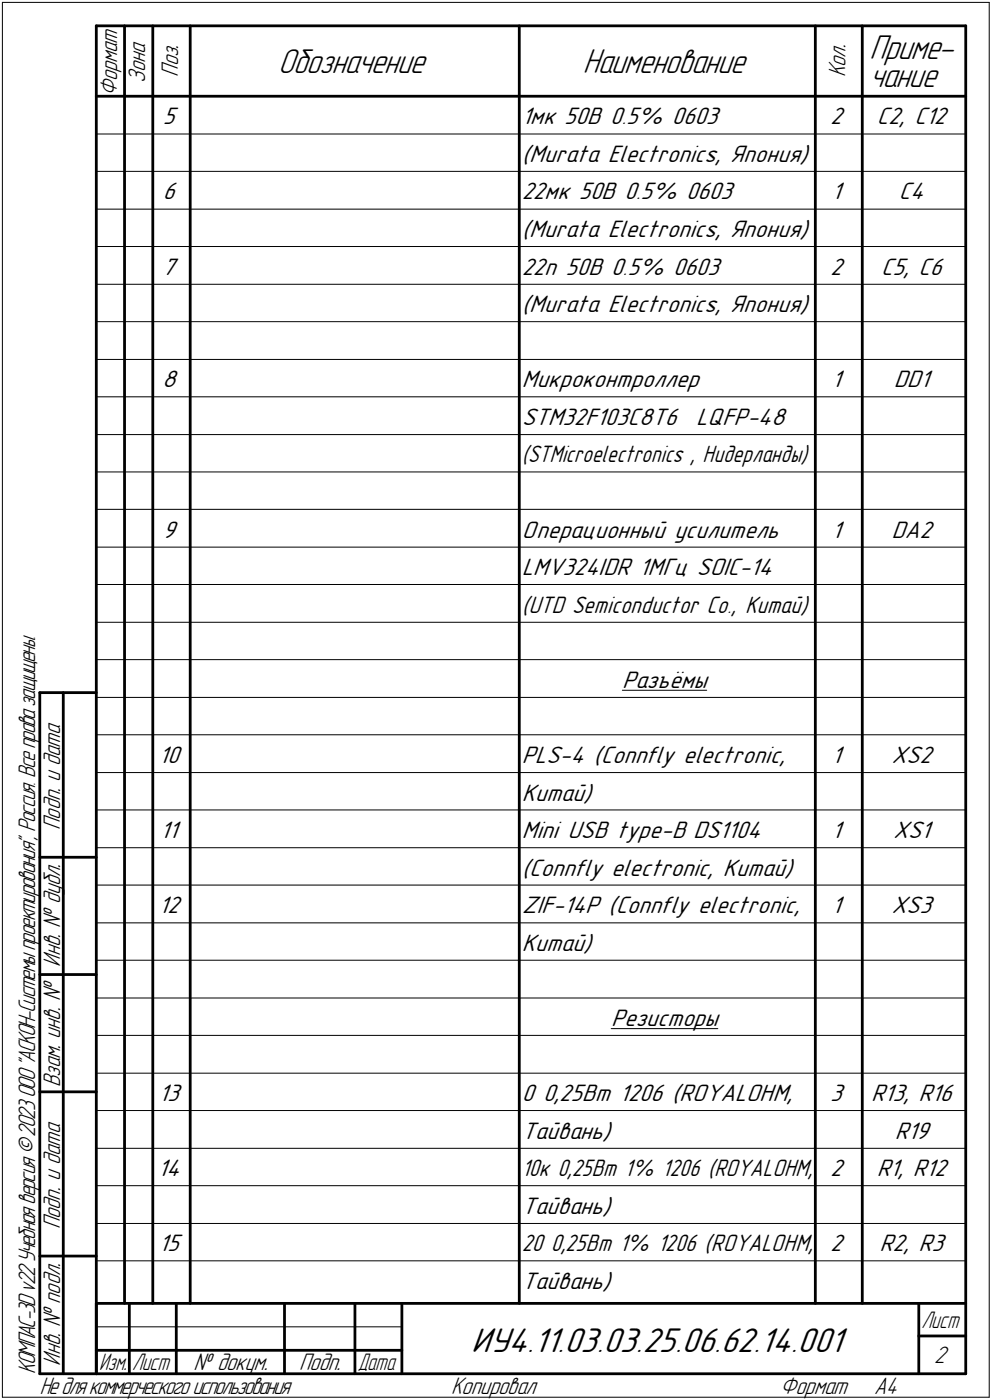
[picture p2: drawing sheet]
<svg xmlns="http://www.w3.org/2000/svg" width="211mm" height="298mm" viewBox="0 0 211 298" stroke-linecap="round" stroke-linejoin="round" font-family="sans-serif">
<defs><g id="words">
<g font-size="7.8">
<text x="59.2" y="15.5">Обозначение</text>
<text x="124" y="15.5">Наименование</text>
<text x="185" y="12.6">Приме-</text>
<text x="185" y="18.5">чание</text>
<text x="100.2" y="287.8">ИУ4.11.03.03.25.06.62.14.001</text>
</g>
<g font-size="5.4">
<text x="30.9" y="17.7" transform="rotate(-90 30.9 17.7)">Зона</text>
<text x="37.9" y="16.4" transform="rotate(-90 37.9 16.4)">Поз.</text>
<text x="179.9" y="16.4" transform="rotate(-90 179.9 16.4)">Кол.</text>
<text x="24.9" y="20.5" transform="rotate(-90 24.9 20.5)">Формат</text>
<text x="34.7" y="26.5">5</text>
<text x="111" y="26.5">1мк 50В 0.5% 0603</text>
<text x="176.7" y="26.5">2</text>
<text x="186.6" y="26.5">C2, C12</text>
<text x="111" y="34.5">(Murata Electronics, Япония)</text>
<text x="34.7" y="42.5">6</text>
<text x="111" y="42.5">22мк 50В 0.5% 0603</text>
<text x="177" y="42.5">1</text>
<text x="191.3" y="42.5">C4</text>
<text x="111" y="50.5">(Murata Electronics, Япония)</text>
<text x="34.7" y="58.5">7</text>
<text x="111" y="58.5">22п 50В 0.5% 0603</text>
<text x="176.7" y="58.5">2</text>
<text x="187.5" y="58.5">C5, C6</text>
<text x="111" y="66.5">(Murata Electronics, Япония)</text>
<text x="34.5" y="82.5">8</text>
<text x="111" y="82.5">Микроконтроллер</text>
<text x="177" y="82.5">1</text>
<text x="190.2" y="82.5">DD1</text>
<text x="111" y="90.5">STM32F103C8T6</text>
<text x="148.1" y="90.5">LQFP-48</text>
<text x="34.7" y="114.5">9</text>
<text x="111" y="114.5">Операционный усилитель</text>
<text x="177" y="114.5">1</text>
<text x="189.7" y="114.5">DA2</text>
<text x="111" y="122.5">LMV324IDR 1МГц SOIC-14</text>
<text x="132.4" y="146.5">Разъёмы</text>
<text x="33.8" y="162.5">10</text>
<text x="111" y="162.5">PLS-4 (Connfly electronic,</text>
<text x="177" y="162.5">1</text>
<text x="189.7" y="162.5">XS2</text>
<text x="111" y="170.5">Китай)</text>
<text x="12.8" y="176.7" transform="rotate(-90 12.8 176.7)">Подп. и дата</text>
<text x="34.1" y="178.5">11</text>
<text x="111" y="178.5">Mini USB type-B DS1104</text>
<text x="177" y="178.5">1</text>
<text x="190" y="178.5">XS1</text>
<text x="111" y="186.5">(Connfly electronic, Китай)</text>
<text x="33.8" y="194.5">12</text>
<text x="111" y="194.5">ZIF-14P (Connfly electronic,</text>
<text x="177" y="194.5">1</text>
<text x="189.7" y="194.5">XS3</text>
<text x="111" y="202.5">Китай)</text>
<text x="12.8" y="205.8" transform="rotate(-90 12.8 205.8)">Инв. ! дубл.</text>
<text x="130" y="218.5">Резисторы</text>
<text x="12.8" y="231.6" transform="rotate(-90 12.8 231.6)">Взам. инв. !</text>
<text x="33.8" y="234.5">13</text>
<text x="111" y="234.5">0</text>
<text x="115.5" y="234.5">0,25Вт 1206 (ROYALOHM,</text>
<text x="176.7" y="234.5">3</text>
<text x="185.3" y="234.5">R13, R16</text>
<text x="111" y="242.5">Тайвань)</text>
<text x="190.4" y="242.5">R19</text>
<text x="33.6" y="250.5">14</text>
<text x="176.7" y="250.5">2</text>
<text x="186.5" y="250.5">R1, R12</text>
<text x="12.8" y="261.7" transform="rotate(-90 12.8 261.7)">Подп. и дата</text>
<text x="111" y="258.5">Тайвань)</text>
<text x="33.8" y="266.5">15</text>
<text x="176.7" y="266.5">2</text>
<text x="187.1" y="266.5">R2, R3</text>
<text x="111" y="274.5">Тайвань)</text>
<text x="7.5" y="292.5" transform="rotate(-90 7.5 292.5)">КОМПАС-3Dv22Учебнаяверсия©2023ООО&quot;АСКОН-Системыпроектирования&quot;, Россия. Всеправазащищены.</text>
<text x="12.8" y="290.8" transform="rotate(-90 12.8 290.8)">Инв. ! подл.</text>
<text x="41.2" y="291.8">! докум.</text>
<text x="63.6" y="291.8">Подп.</text>
<text x="198.8" y="290.3">2</text>
<text x="8.5" y="296.7">Недлякоммерческогоиспользования</text>
<text x="96" y="296.8">Копировал</text>
<text x="166" y="296.8">Формат</text>
<text x="186" y="296.8">A4</text>
</g>
<g font-size="5.3">
<text x="111" y="98.5">(STMicroelectronics , Нидерланды)</text>
<text x="111" y="130.5">(UTD Semiconductor Co., Китай)</text>
<text x="111" y="250.5">10к 0,25Вт 1% 1206 (ROYALOHM,</text>
<text x="111" y="266.5">20</text>
<text x="117.2" y="266.5">0,25Вт 1% 1206 (ROYALOHM,</text>
<text x="196.1" y="282.8">Лист</text>
<text x="21.1" y="291.8">Изм.</text>
<text x="28.1" y="291.8">Лист</text>
<text x="76.1" y="291.8">Дата</text>
</g>
</g></defs>
<g fill="none" stroke="#000" stroke-width=".21">
<path d="M.5 .5v297zM.5 .5h210zM210.5 .5v297zM20.5 28.5h185zM20.5 36.5h185zM20.5 44.5h185zM20.5 52.5h185zM20.5 60.5h185zM20.5 68.5h185zM20.5 76.5h185zM20.5 84.5h185zM20.5 92.5h185z"/>
<path d="M20.5 100.5h185zM20.5 108.5h185zM20.5 116.5h185zM20.5 124.5h185zM20.5 132.5h185zM20.5 140.5h185zM20.5 148.5h185zM20.5 156.5h185zM132.4 147h18zM20.5 164.5h185zM20.5 172.5h185zM20.5 180.5h185z"/>
<path d="M20.5 188.5h185zM20.5 196.5h185zM20.5 204.5h185zM20.5 212.5h185zM130 219h22.7zM20.5 220.5h185zM20.5 228.5h185zM20.5 236.5h185zM20.5 244.5h185zM20.5 252.5h185zM20.5 260.5h185zM20.5 268.5h185z"/>
<path d="M.5 297.5h210zM20.5 282.5h65z"/>
</g>
<g fill="none" stroke="#000" stroke-width=".59">
<path d="M20.5 5.5v287zM20.5 5.5h185zM26.5 5.5v272zM32.5 5.5v272zM40.5 5.5v272zM110.5 5.5v272zM173.5 5.5v272zM183.5 5.5v272zM205.5 5.5v287zM20.5 20.5h185zM8.5 147.5v145zM8.5 147.5h12z"/>
<path d="M13.5 147.5v145zM8.5 182.5h12zM8.5 207.5h12zM8.5 232.5h12zM8.5 267.5h12zM20.5 277.5h185zM20.5 277.5v15zM27.5 277.5v15zM37.5 277.5v15zM60.5 277.5v15zM75.5 277.5v15zM85.5 277.5v15z"/>
<path d="M195.5 277.5v15zM8.5 292.5h12zM20.5 292.5h185zM20.5 287.5h7zM27.5 287.5h10zM37.5 287.5h23zM60.5 287.5h15zM75.5 287.5h10zM195.5 284.5h10z"/>
</g>
<use href="#words"/>
</svg>
